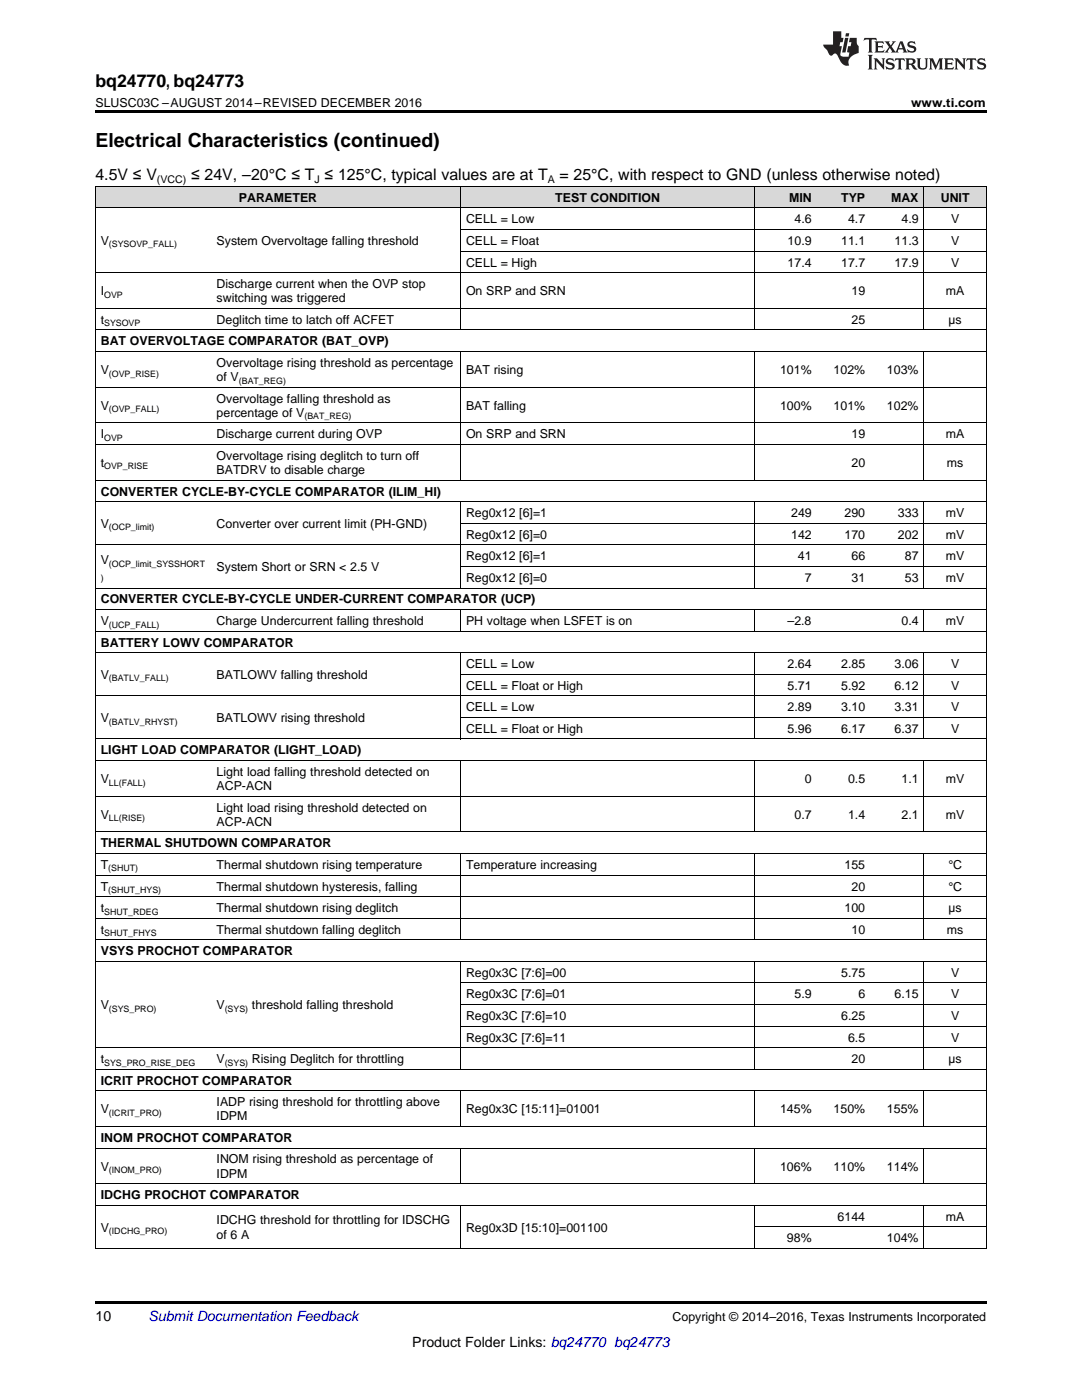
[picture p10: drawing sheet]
<svg xmlns="http://www.w3.org/2000/svg" width="216mm" height="279mm" viewBox="0 0 216 279" stroke-linecap="round" stroke-linejoin="round" font-family="sans-serif">
<defs><g id="words">
<text font-size="3.9" x="19" y="29.3">Electrical Characteristics (continued)</text>
<text font-size="3.5" x="19" y="17.3">bq24770, bq24773</text>
<g font-size="3.2">
<text x="19" y="36">4.5V ≤ V</text>
<text x="38.1" y="36">≤ 24V, –20°C ≤ T ≤ 125°C, typical values are at T</text>
<text x="111.7" y="36">= 25°C, with respect to GND (unless otherwise noted)</text>
</g>
<g font-size="2.8">
<text x="19" y="263.6">10</text>
<text x="82.3" y="268.9">Product Folder Links: bq24770 bq24773</text>
</g>
<text font-size="2.8" fill="#0000c8" x="29.6" y="263.6">Submit Documentation Feedback</text>
<g font-size="2.5">
<text x="19" y="21.4">SLUSC03C –AUGUST 2014–REVISED DECEMBER 2016</text>
<text x="181.8" y="21.4">www.ti.com</text>
<text x="47.7" y="40.3">PARAMETER</text>
<text x="110.8" y="40.3">TEST CONDITION</text>
<text x="157.4" y="40.3">MIN</text>
<text x="167.9" y="40.3">TYP</text>
<text x="177.8" y="40.3">MAX</text>
<text x="187.7" y="40.3">UNIT</text>
<text x="93" y="44.6">CELL = Low</text>
<text x="158.5" y="44.6">4.6</text>
<text x="169.2" y="44.6">4.7</text>
<text x="179.9" y="44.6">4.9</text>
<text x="189.8" y="44.6">V</text>
<text x="20.1" y="48.9">V</text>
<text x="43.2" y="48.9">System Overvoltage falling threshold</text>
<text x="93" y="48.9">CELL = Float</text>
<text x="93" y="53.2">CELL = High</text>
<text x="157.2" y="48.9">10.9</text>
<text x="157.2" y="53.2">17.4</text>
<text x="167.9" y="48.9">11.1</text>
<text x="167.9" y="53.2">17.7</text>
<text x="178.5" y="48.9">11.3</text>
<text x="178.5" y="53.2">17.9</text>
<text x="189.8" y="48.9">V</text>
<text x="189.8" y="53.2">V</text>
<text x="20.1" y="58.9">I</text>
<text x="43.2" y="57.5">Discharge current when the OVP stop</text>
<text x="93" y="58.9">On SRP and SRN</text>
<text x="169.9" y="58.9">19</text>
<text x="188.7" y="58.9">mA</text>
<text x="20.1" y="64.6">t</text>
<text x="43.2" y="60.3">switching was triggered</text>
<text x="43.2" y="64.6">Deglitch time to latch off ACFET</text>
<text x="169.9" y="64.6">25</text>
<text x="189.3" y="64.6">µs</text>
<text x="20.1" y="68.9">BAT OVERVOLTAGE COMPARATOR (BAT_OVP)</text>
<text x="20.1" y="74.6">V</text>
<text x="43.2" y="73.2">Overvoltage rising threshold as percentage</text>
<text x="43.2" y="76.1">of V</text>
<text x="93" y="74.6">BAT rising</text>
<text x="155.6" y="74.6">101%</text>
<text x="166.3" y="74.6">102%</text>
<text x="177" y="74.6">103%</text>
<text x="20.1" y="81.8">V</text>
<text x="43.2" y="80.4">Overvoltage falling threshold as</text>
<text x="43.2" y="83.2">percentage of V</text>
<text x="93" y="81.8">BAT falling</text>
<text x="155.6" y="81.8">100%</text>
<text x="166.3" y="81.8">101%</text>
<text x="177" y="81.8">102%</text>
<text x="20.1" y="87.5">I</text>
<text x="43.2" y="87.5">Discharge current during OVP</text>
<text x="93" y="87.5">On SRP and SRN</text>
<text x="169.9" y="87.5">19</text>
<text x="188.7" y="87.5">mA</text>
<text x="20.1" y="93.2">t</text>
<text x="43.2" y="91.8">Overvoltage rising deglitch to turn off</text>
<text x="43.2" y="94.6">BATDRV to disable charge</text>
<text x="169.9" y="93.2">20</text>
<text x="188.9" y="93.2">ms</text>
<text x="20.1" y="98.9">CONVERTER CYCLE-BY-CYCLE COMPARATOR (ILIM_HI)</text>
<text x="20.1" y="105.4">V</text>
<text x="43.2" y="105.4">Converter over current limit (PH-GND)</text>
<text x="93" y="103.2">Reg0x12 [6]=1</text>
<text x="93" y="107.5">Reg0x12 [6]=0</text>
<text x="157.9" y="103.2">249</text>
<text x="157.9" y="107.5">142</text>
<text x="168.5" y="103.2">290</text>
<text x="168.5" y="107.5">170</text>
<text x="179.2" y="103.2">333</text>
<text x="179.2" y="107.5">202</text>
<text x="188.7" y="103.2">mV</text>
<text x="188.7" y="107.5">mV</text>
<text x="20.1" y="112.6">V</text>
<text x="43.2" y="114">System Short or SRN &lt; 2.5 V</text>
<text x="93" y="111.8">Reg0x12 [6]=1</text>
<text x="159.2" y="111.8">41</text>
<text x="169.9" y="111.8">66</text>
<text x="180.6" y="111.8">87</text>
<text x="188.7" y="111.8">mV</text>
<text x="93" y="116.1">Reg0x12 [6]=0</text>
<text x="160.6" y="116.1">7</text>
<text x="169.9" y="116.1">31</text>
<text x="180.6" y="116.1">53</text>
<text x="188.7" y="116.1">mV</text>
<text x="20.1" y="120.4">CONVERTER CYCLE-BY-CYCLE UNDER-CURRENT COMPARATOR (UCP)</text>
<text x="20.1" y="124.7">V</text>
<text x="43.2" y="124.7">Charge Undercurrent falling threshold</text>
<text x="93" y="124.7">PH voltage when LSFET is on</text>
<text x="157.2" y="124.7">–2.8</text>
<text x="179.9" y="124.7">0.4</text>
<text x="188.7" y="124.7">mV</text>
<text x="20.1" y="129">BATTERY LOWV COMPARATOR</text>
<text x="20.1" y="135.5">V</text>
<text x="43.2" y="135.5">BATLOWV falling threshold</text>
<text x="93" y="133.3">CELL = Low</text>
<text x="93" y="137.7">CELL = Float or High</text>
<text x="157.2" y="133.3">2.64</text>
<text x="157.2" y="137.7">5.71</text>
<text x="167.9" y="133.3">2.85</text>
<text x="167.9" y="137.7">5.92</text>
<text x="178.5" y="133.3">3.06</text>
<text x="178.5" y="137.7">6.12</text>
<text x="189.8" y="133.3">V</text>
<text x="189.8" y="137.7">V</text>
<text x="93" y="142">CELL = Low</text>
<text x="157.2" y="142">2.89</text>
<text x="167.9" y="142">3.10</text>
<text x="178.5" y="142">3.31</text>
<text x="189.8" y="142">V</text>
<text x="20.1" y="144.1">V</text>
<text x="43.2" y="144.1">BATLOWV rising threshold</text>
<text x="93" y="146.3">CELL = Float or High</text>
<text x="157.2" y="146.3">5.96</text>
<text x="167.9" y="146.3">6.17</text>
<text x="178.5" y="146.3">6.37</text>
<text x="189.8" y="146.3">V</text>
<text x="20.1" y="150.6">LIGHT LOAD COMPARATOR (LIGHT_LOAD)</text>
<text x="43.2" y="154.9">Light load falling threshold detected on</text>
<text x="20.1" y="156.3">V</text>
<text x="43.2" y="157.7">ACP-ACN</text>
<text x="43.2" y="162">Light load rising threshold detected on</text>
<text x="160.6" y="156.3">0</text>
<text x="169.2" y="156.3">0.5</text>
<text x="179.9" y="156.3">1.1</text>
<text x="188.7" y="156.3">mV</text>
<text x="20.1" y="163.4">V</text>
<text x="43.2" y="164.8">ACP-ACN</text>
<text x="158.5" y="163.4">0.7</text>
<text x="169.2" y="163.4">1.4</text>
<text x="179.9" y="163.4">2.1</text>
<text x="188.7" y="163.4">mV</text>
<text x="20.1" y="169.1">THERMAL SHUTDOWN COMPARATOR</text>
<text x="20.1" y="173.4">T</text>
<text x="43.2" y="173.4">Thermal shutdown rising temperature</text>
<text x="93" y="173.4">Temperature increasing</text>
<text x="168.5" y="173.4">155</text>
<text x="189.2" y="173.4">°C</text>
<text x="20.1" y="177.7">T</text>
<text x="43.2" y="177.7">Thermal shutdown hysteresis, falling</text>
<text x="169.9" y="177.7">20</text>
<text x="189.2" y="177.7">°C</text>
<text x="20.1" y="182">t</text>
<text x="43.2" y="182">Thermal shutdown rising deglitch</text>
<text x="168.5" y="182">100</text>
<text x="189.3" y="182">µs</text>
<text x="20.1" y="186.3">t</text>
<text x="20.1" y="190.6">VSYS PROCHOT COMPARATOR</text>
<text x="43.2" y="186.3">Thermal shutdown falling deglitch</text>
<text x="169.9" y="186.3">10</text>
<text x="188.9" y="186.3">ms</text>
<text x="93" y="194.9">Reg0x3C [7:6]=00</text>
<text x="167.9" y="194.9">5.75</text>
<text x="189.8" y="194.9">V</text>
<text x="20.1" y="201.4">V</text>
<text x="43.2" y="201.4">V</text>
<text x="50.3" y="201.4">threshold falling threshold</text>
<text x="93" y="199.2">Reg0x3C [7:6]=01</text>
<text x="93" y="203.6">Reg0x3C [7:6]=10</text>
<text x="158.5" y="199.2">5.9</text>
<text x="167.9" y="203.6">6.25</text>
<text x="171.3" y="199.2">6</text>
<text x="178.5" y="199.2">6.15</text>
<text x="189.8" y="199.2">V</text>
<text x="189.8" y="203.6">V</text>
<text x="93" y="207.9">Reg0x3C [7:6]=11</text>
<text x="169.2" y="207.9">6.5</text>
<text x="189.8" y="207.9">V</text>
<text x="20.1" y="212.2">t</text>
<text x="43.2" y="212.2">V</text>
<text x="50.3" y="212.2">Rising Deglitch for throttling</text>
<text x="169.9" y="212.2">20</text>
<text x="189.3" y="212.2">µs</text>
<text x="20.1" y="216.5">ICRIT PROCHOT COMPARATOR</text>
<text x="43.2" y="220.8">IADP rising threshold for throttling above</text>
<text x="20.1" y="222.2">V</text>
<text x="20.1" y="227.9">INOM PROCHOT COMPARATOR</text>
<text x="43.2" y="223.6">IDPM</text>
<text x="93" y="222.2">Reg0x3C [15:11]=01001</text>
<text x="155.6" y="222.2">145%</text>
<text x="166.3" y="222.2">150%</text>
<text x="177" y="222.2">155%</text>
<text x="20.1" y="233.6">V</text>
<text x="43.2" y="232.2">INOM rising threshold as percentage of</text>
<text x="155.6" y="233.6">106%</text>
<text x="166.3" y="233.6">110%</text>
<text x="177" y="233.6">114%</text>
<text x="20.1" y="239.3">IDCHG PROCHOT COMPARATOR</text>
<text x="43.2" y="235">IDPM</text>
<text x="20.1" y="245.8">V</text>
<text x="43.2" y="244.4">IDCHG threshold for throttling for IDSCHG</text>
<text x="93" y="245.8">Reg0x3D [15:10]=001100</text>
<text x="167.1" y="243.6">6144</text>
<text x="188.7" y="243.6">mA</text>
<text x="43.2" y="247.2">of 6 A</text>
<text x="157" y="247.9">98%</text>
<text x="177" y="247.9">104%</text>
<text x="134.2" y="263.6">Copyright © 2014–2016, Texas Instruments Incorporated</text>
</g>
<g font-size="2.1">
<text x="31.3" y="36.6">(VCC)</text>
<text x="62.7" y="36.6">J</text>
<text x="109.3" y="36.6">A</text>
</g>
<g font-size="1.8">
<text x="21.7" y="49.4">(SYSOVP_FALL)</text>
<text x="20.8" y="59.4">OVP</text>
<text x="20.8" y="65.1">SYSOVP</text>
<text x="21.7" y="75.1">(OVP_RISE)</text>
<text x="47.7" y="76.6">(BAT_REG)</text>
<text x="21.7" y="82.3">(OVP_FALL)</text>
<text x="60.7" y="83.7">(BAT_REG)</text>
<text x="20.8" y="88">OVP</text>
<text x="20.8" y="93.7">OVP_RISE</text>
<text x="21.7" y="105.9">(OCP_limit)</text>
<text x="21.7" y="113.1">(OCP_limit_SYSSHORT</text>
<text x="20.1" y="115.9">)</text>
<text x="21.7" y="125.2">(UCP_FALL)</text>
<text x="21.7" y="136">(BATLV_FALL)</text>
<text x="21.7" y="144.6">(BATLV_RHYST)</text>
<text x="21.7" y="156.8">LL(FALL)</text>
<text x="21.7" y="163.9">LL(RISE)</text>
<text x="21.6" y="173.9">(SHUT)</text>
<text x="21.6" y="178.2">(SHUT_HYS)</text>
<text x="20.8" y="182.5">SHUT_RDEG</text>
<text x="20.8" y="186.8">SHUT_FHYS</text>
<text x="21.7" y="201.9">(SYS_PRO)</text>
<text x="44.8" y="201.9">(SYS)</text>
<text x="20.8" y="212.7">SYS_PRO_RISE_DEG</text>
<text x="44.8" y="212.7">(SYS)</text>
<text x="21.7" y="222.7">(ICRIT_PRO)</text>
<text x="21.7" y="234.1">(INOM_PRO)</text>
<text x="21.7" y="246.3">(IDCHG_PRO)</text>
</g>
</g></defs>
<g fill="#d8d8d8">
<path d="M19 37.3h23.2v4.3h-23.2z"/>
<path d="M42.2 37.3h49.7v4.3h-49.7z"/>
<path d="M91.9 37.3h58.7v4.3h-58.7z"/>
<path d="M150.6 37.3h12.5v4.3h-12.5z"/>
<path d="M163.1 37.3h10.6v4.3h-10.6z"/>
<path d="M173.7 37.3h10.7v4.3h-10.7z"/>
<path d="M184.4 37.3h12.4v4.3h-12.4z"/>
</g>
<path d="M19 22h177.8v.5h-177.8zM19 259.7h177.8v.5h-177.8z" fill="#000"/>
<g fill="none" stroke="#000" stroke-width=".2">
<path d="M19 37.2h177.8v212M19.1 37.2v212M91.9 37.2v28.7M150.5 37.2v28.7M184.3 37.2v28.7M19 54.4h177.8M19 41.5h177.8M91.9 50.1h104.9M91.9 45.8h104.9M19 77.3h177.8M19 70.1h177.8M19 65.8h177.8"/>
<path d="M19 61.5h177.8M91.9 70.2v25.7M150.5 70.2v25.7M184.3 70.2v25.7M19 95.8h177.8M19 88.7h177.8M19 84.4h177.8M19 117.4h177.8M19 108.7h177.8M19 100.1h177.8M91.9 100.2v17.2M91.9 113h104.9"/>
<path d="M91.9 104.4h104.9M150.5 100.2v17.2M184.3 100.2v17.2M19 138.9h177.8M19 130.3h177.8M19 126h177.8M19 121.7h177.8M91.9 121.7v4.3M91.9 130.3v17.2M91.9 134.6h104.9M150.5 121.7v4.3M150.5 130.3v17.2"/>
<path d="M184.3 121.7v4.3M184.3 130.3v17.2M19 158.9h177.8M19 151.8h177.8M19 147.5h177.8M91.9 151.8v14.3M91.9 143.2h104.9M150.5 151.8v14.3M184.3 151.8v14.3M19 178.9h177.8M19 174.6h177.8M19 170.3h177.8"/>
<path d="M19 166h177.8M91.9 170.4v17.2M150.5 170.4v17.2M184.3 170.4v17.2M19 191.9h177.8M19 187.6h177.8M19 183.3h177.8M91.9 191.9v21.5M91.9 196.2h104.9M150.5 191.9v21.5M184.3 191.9v21.5M19 217.7h177.8"/>
<path d="M19 213.4h177.8M19 209.1h177.8M91.9 217.7v7.2M91.9 204.8h104.9M91.9 200.5h104.9M150.5 217.7v7.2M184.3 217.7v7.2M19 236.2h177.8M19 229.1h177.8M19 224.8h177.8M91.9 229.2v7.1M150.5 229.2v7.1"/>
<path d="M184.3 229.2v7.1M19 249.1h177.8M19 240.5h177.8M91.9 240.6v8.6M150.5 240.6v8.6M150.6 244.8h46.2M184.3 240.6v8.6"/>
</g>
<g fill="#231f20">
<path d="M172.5 7.6l-.1 .5 .4-.2h.6v.1v2.1l-.2 .4h.9l-.2-.4v-2.1l.1-.1h.5l.5 .2-.2-.5zM174.5 8.3l.2 .3v1.5l-.2 .4h1.8l.2-.6a1.04 1.04 0 0 1-1.3 .2v-.7h.6l.3 .2v-.6l-.3 .2h-.6v-.6l.8-.1 .4 .3-.2-.5zM176.5 8.3l.9 1.1-.9 1.1h.8l-.2-.2 .4-.7 .5 .7-.2 .2h1.5l-.2-.2 .2-.4h.9l.1 .4-.2 .2h1l-.3-.3-.7-1.9h-.5l-.9 2-.8-1 .9-1h-.8l.1 .3-.4 .5-.3-.6 .1-.2zM179.7 8.6l.4 1h-.7zM181.3 8.4a.63 .63 0 0 0-.2 .7 .63 .63 0 0 0 .6 .4l.6 .2 .1 .2a.75 .75 0 0 1-.7 .4 .75 .75 0 0 1-.6-.5l.1 .7 .1-.1a1.11 1.11 0 0 0 1.5-.6 1.13 1.13 0 0 0-1.2-.8l-.1-.4a1.04 1.04 0 0 1 1.2 .2l-.2-.5-.2 .1-.4-.2zM173.2 10.9l.2 .4v2.2l-.2 .4h1l-.3-.4v-2.2l.3-.4zM174.3 11.6l.3 .4v1.5l-.3 .4h.8l-.2-.4v-1.3l1.5 1.7v-1.9l.2-.4h-.7l.2 .4v.9l-1.1-1.3zM177 11.8a.62 .62 0 0 0-.2 .7 .62 .62 0 0 0 .6 .4l.6 .1 .1 .3a.76 .76 0 0 1-.7 .3 .76 .76 0 0 1-.7-.4l.2 .7 .1-.1a1.11 1.11 0 0 0 1.5-.6 1.13 1.13 0 0 0-1.2-.8l-.1-.4a1.04 1.04 0 0 1 1.2 .2l-.2-.6-.2 .1-.5-.1zM178.7 11.6l-.2 .6a.61 .61 0 0 1 .8-.3v1.6l-.2 .4h.9l-.2-.4v-1.6a.63 .63 0 0 1 .7 .3l-.1-.6zM180.6 11.6l.3 .4v1.5l-.3 .4h1l-.2-.2-.1-.8 .6 .2a.76 .76 0 0 0 1.2 .7l-1-1a.58 .58 0 0 0 .6-.5 .58 .58 0 0 0-.5-.6zM181.4 11.9h.1a.45 .45 0 0 1 .5 .1 .45 .45 0 0 1 .1 .5l-.8 .2zM182.9 11.6l.2 .2a2.17 2.17 0 0 0 .3 1.9 .99 .99 0 0 0 1.6-.6v-1.1l.2-.4h-.7l.2 .2a1.92 1.92 0 0 1-.2 1.8 .6 .6 0 0 1-.9-.5v-1.1l.2-.4zM185.4 11.6l.2 .4v1.5l-.2 .4h.7l-.2-.4v-1.4l.8 1.8 .8-1.8v1.4l-.2 .4h.9l-.2-.4v-1.5l.2-.4h-.8l-.6 1.5-.6-1.5zM188.4 11.6l.2 .4v1.5l-.2 .4h1.8l.1-.6a1.04 1.04 0 0 1-1.2 .1v-.6h.5l.4 .2v-.6l-.4 .2h-.5v-.7h.8l.3 .3-.1-.6zM190.5 11.6l.2 .4v1.5l-.2 .4h.7l-.2-.4v-1.3l1.5 1.7v-1.9l.2-.4h-.7l.2 .4v.9l-1.1-1.3zM192.9 11.6l-.1 .6a.61 .61 0 0 1 .7-.3l.1 1.6-.3 .4h1l-.3-.4 .1-1.6a.63 .63 0 0 1 .7 .3l-.1-.6zM195.2 11.8a.62 .62 0 0 0-.2 .7 .62 .62 0 0 0 .6 .4l.6 .1 .1 .3a.76 .76 0 0 1-.7 .3 .76 .76 0 0 1-.6-.4l.1 .7 .1-.1a1.11 1.11 0 0 0 1.6-.6 1.13 1.13 0 0 0-1.3-.8l-.1-.4a1.04 1.04 0 0 1 1.2 .2l-.1-.6-.2 .1-.5-.1z"/>
<path d="M166.2 6.3v2.6h-1.9v.4l.8 .9a.91 .91 0 0 0 1 .8 .56 .56 0 0 1 .5-.3 .56 .56 0 0 1 .5 .3l.4 .8a1.53 1.53 0 0 0 1.9 1.2 1.54 1.54 0 0 1 1-2.1l.9-.3v-1.4a1.52 1.52 0 0 1-.4-1.6h-1.3l-.2 .8h.5l-.2 .8h-.5l-.1 1v.2l.4 .1-.2 .8a1.93 1.93 0 0 1-1.6-.3l.3-1.8h-.5l.2-.8h.4l.2-.8h-.4v-1.3zM168.6 7.6l-.6 2.9h.7l.6-2.9zM168.8 6.6l-.1 .7h.6l.2-.7z"/>
</g>
<use href="#words"/>
</svg>
